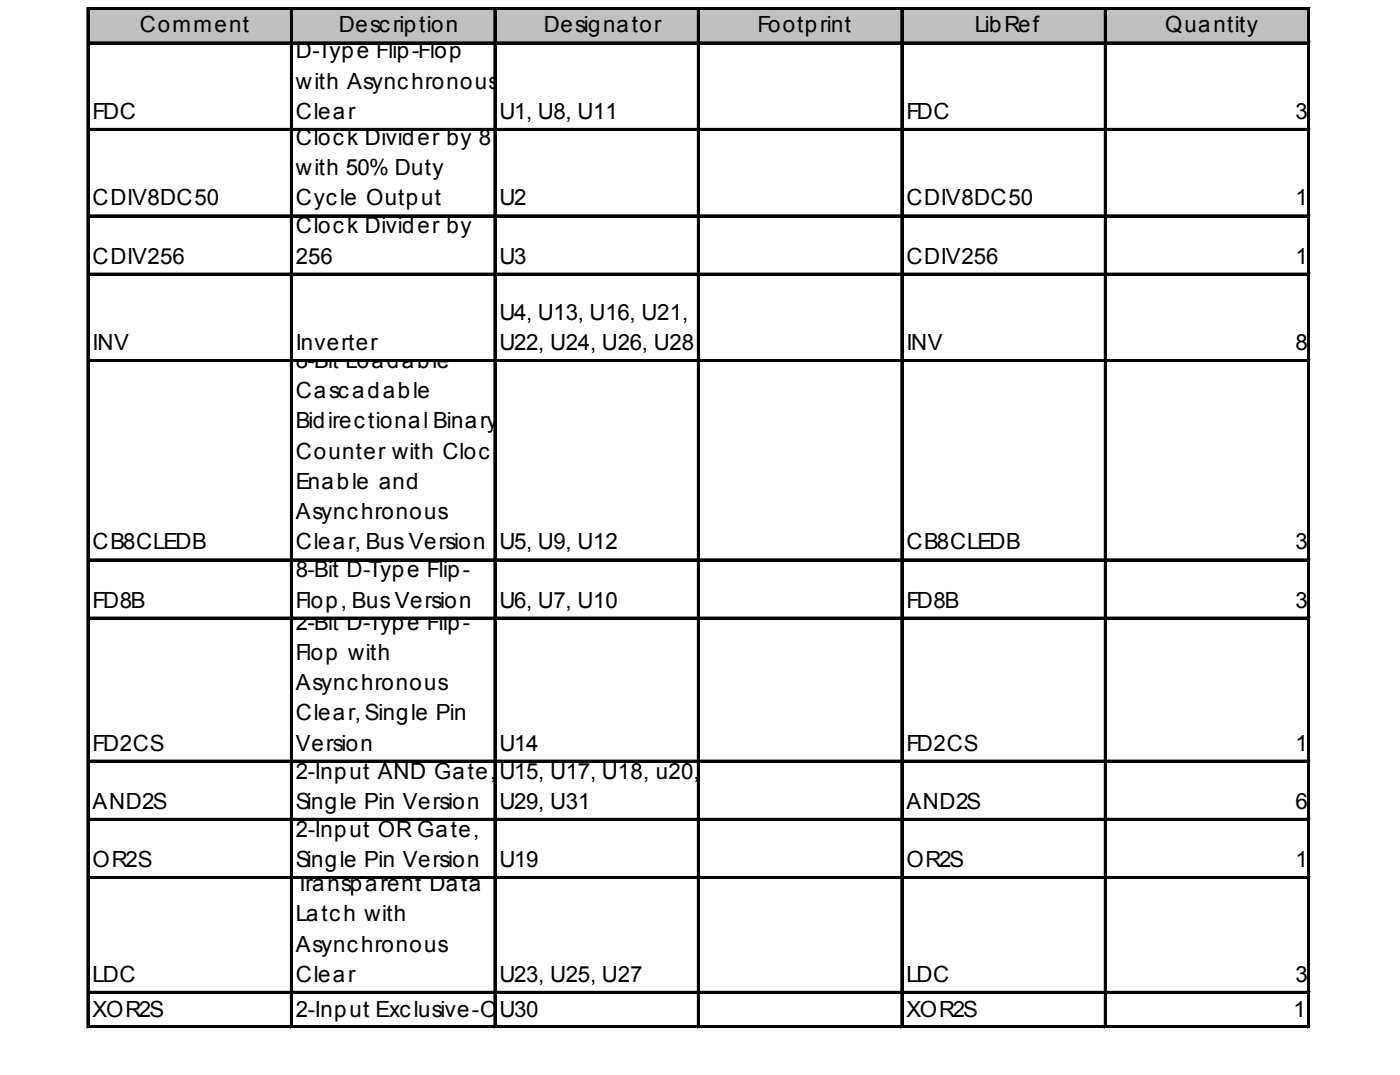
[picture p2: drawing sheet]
<svg xmlns="http://www.w3.org/2000/svg" width="270mm" height="207mm" viewBox="0 0 270 207" stroke-linecap="round" stroke-linejoin="round" font-family="sans-serif">
<defs><g id="words">
<g font-size="4.3">
<text x="27" y="6.3">Comment</text>
<text x="57" y="11.2">D-Type Flip-Flop</text>
<text x="65.3" y="6.3">Description</text>
<text x="104.8" y="6.3">Designator</text>
<text x="146" y="6.3">Footprint</text>
<text x="187.9" y="6.3">LibRef</text>
<text x="224.6" y="6.3">Quantity</text>
<text x="57" y="17.1">with Asynchronous</text>
<text x="17.8" y="22.9">FDC</text>
<text x="57" y="22.9">Clear</text>
<text x="96.3" y="22.9">U1, U8, U11</text>
<text x="174.7" y="22.9">FDC</text>
<text x="249.7" y="22.9">3</text>
<text x="57" y="27.9">Clock Divider by 8</text>
<text x="57" y="33.7">with 50% Duty</text>
<text x="17.8" y="39.6">CDIV8DC50</text>
<text x="57" y="39.6">Cycle Output</text>
<text x="96.3" y="39.6">U2</text>
<text x="174.7" y="39.6">CDIV8DC50</text>
<text x="249.7" y="39.6">1</text>
<text x="57" y="45">Clock Divider by</text>
<text x="17.8" y="50.8">CDIV256</text>
<text x="57" y="50.8">256</text>
<text x="96.3" y="50.8">U3</text>
<text x="174.7" y="50.8">CDIV256</text>
<text x="249.7" y="50.8">1</text>
<text x="96.3" y="61.6">U4, U13, U16, U21,</text>
<text x="17.8" y="67.4">INV</text>
<text x="57" y="67.4">Inverter</text>
<text x="57" y="70.8">8-Bit Loadable</text>
<text x="96.3" y="67.4">U22, U24, U26, U28</text>
<text x="174.7" y="67.4">INV</text>
<text x="249.7" y="67.4">8</text>
<text x="57" y="76.7">Cascadable</text>
<text x="57" y="82.5">Bidirectional Binary</text>
<text x="57" y="88.3">Counter with Clock</text>
<text x="57" y="94.2">Enable and</text>
<text x="57" y="100">Asynchronous</text>
<text x="17.8" y="105.8">CB8CLEDB</text>
<text x="57" y="105.8">Clear, Bus Version</text>
<text x="96.3" y="105.8">U5, U9, U12</text>
<text x="174.7" y="105.8">CB8CLEDB</text>
<text x="249.7" y="105.8">3</text>
<text x="57" y="111.2">8-Bit D-Type Flip-</text>
<text x="17.8" y="117">FD8B</text>
<text x="57" y="117">Flop, Bus Version</text>
<text x="96.3" y="117">U6, U7, U10</text>
<text x="174.7" y="117">FD8B</text>
<text x="249.7" y="117">3</text>
<text x="57" y="121.3">2-Bit D-Type Flip-</text>
<text x="57" y="127.1">Flop with</text>
<text x="57" y="132.9">Asynchronous</text>
<text x="57" y="138.8">Clear, Single Pin</text>
<text x="17.8" y="144.6">FD2CS</text>
<text x="57" y="144.6">Version</text>
<text x="57" y="150">2-Input AND Gate,</text>
<text x="96.3" y="144.6">U14</text>
<text x="96.3" y="150">U15, U17, U18, u20,</text>
<text x="174.7" y="144.6">FD2CS</text>
<text x="249.7" y="144.6">1</text>
<text x="17.8" y="155.8">AND2S</text>
<text x="57" y="155.8">Single Pin Version</text>
<text x="96.3" y="155.8">U29, U31</text>
<text x="174.7" y="155.8">AND2S</text>
<text x="249.7" y="155.8">6</text>
<text x="57" y="161.2">2-Input OR Gate,</text>
<text x="17.8" y="167">OR2S</text>
<text x="57" y="167">Single Pin Version</text>
<text x="96.3" y="167">U19</text>
<text x="174.7" y="167">OR2S</text>
<text x="249.7" y="167">1</text>
<text x="57" y="171.6">Transparent Data</text>
<text x="57" y="177.5">Latch with</text>
<text x="57" y="183.3">Asynchronous</text>
<text x="17.8" y="189.1">LDC</text>
<text x="57" y="189.1">Clear</text>
<text x="96.3" y="189.1">U23, U25, U27</text>
<text x="174.7" y="189.1">LDC</text>
<text x="249.7" y="189.1">3</text>
<text x="17.8" y="196">XOR2S</text>
<text x="57" y="196">2-Input Exclusive-O</text>
<text x="96.1" y="196">R30</text>
<text x="96.3" y="196">UGate, Single Pin Version</text>
<text x="174.7" y="196">XOR2S</text>
<text x="249.3" y="196">1</text>
</g>
</g></defs>
<path d="M17 1.7h235.4v6.7h-235.4z" fill="#c0c0c0"/>
<g fill="none" stroke="#000" stroke-width=".19">
<path d="M16.8 1.5v196.6M17.2 1.5h235.4M17.2 8.1h235.4M56 2v196.1M95.2 2v196.1M134.4 2v196.1M173.7 2v196.1M212.9 2v196.1M252.1 2v196.1M17.2 24.7h235.4M17.2 41.4h235.4M17.2 52.6h235.4"/>
<path d="M17.2 69.3h235.4M17.2 107.7h235.4M17.2 118.9h235.4M17.2 146.4h235.4M17.2 157.6h235.4M17.2 168.8h235.4M17.2 191h235.4M17.2 197.6h235.4"/>
</g>
<g fill="#000">
<path d="M16.8 1.5h.4v196.6h-.4zM17.2 1.5h235.4v.5h-235.4zM17.2 8.1h235.4v.5h-235.4zM56 2h.5v196.1h-.5zM95.2 2h.5v196.1h-.5zM134.4 2h.5v196.1h-.5zM173.7 2h.4v196.1h-.4zM212.9 2h.4v196.1h-.4zM252.1 2h.5v196.1h-.5zM17.2 24.7h235.4v.5h-235.4zM17.2 41.4h235.4v.5h-235.4zM17.2 52.6h235.4v.5h-235.4z"/>
<path d="M17.2 69.3h235.4v.5h-235.4zM17.2 107.7h235.4v.5h-235.4zM17.2 118.9h235.4v.5h-235.4zM17.2 146.4h235.4v.5h-235.4zM17.2 157.6h235.4v.5h-235.4zM17.2 168.8h235.4v.6h-235.4zM17.2 191h235.4v.5h-235.4zM17.2 197.6h235.4v.5h-235.4z"/>
</g>
<use href="#words"/>
</svg>
